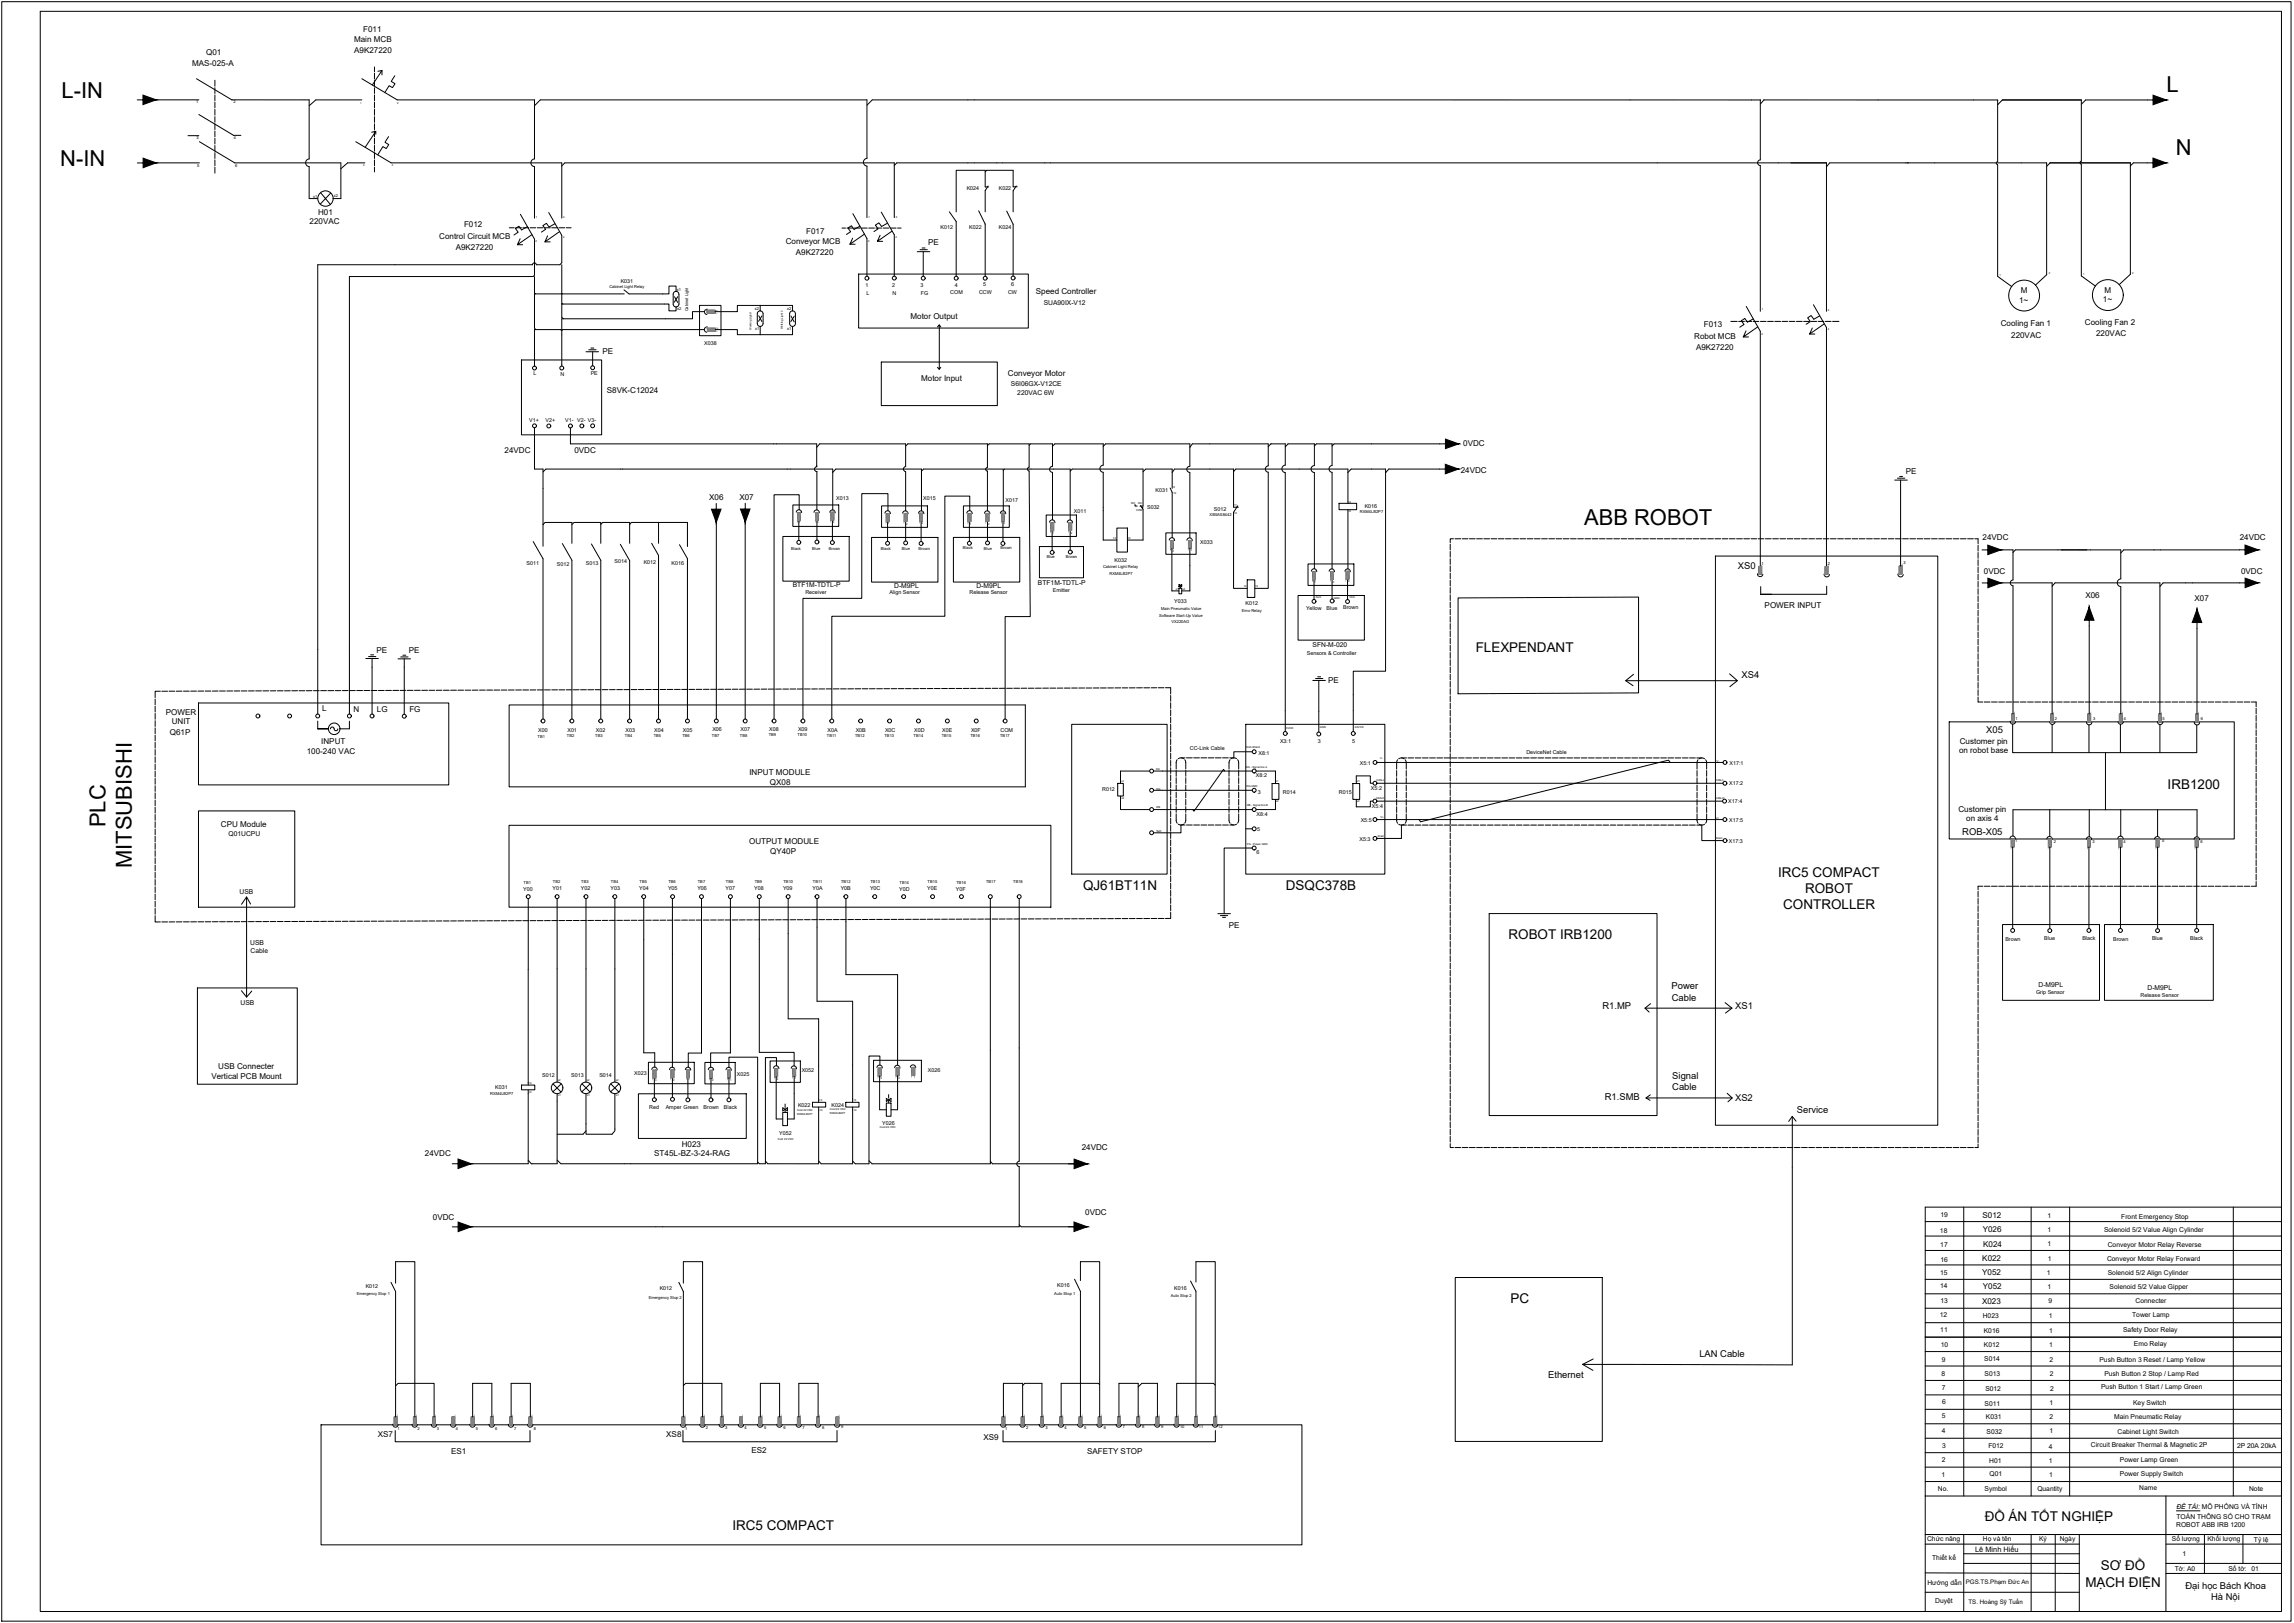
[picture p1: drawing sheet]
<svg xmlns="http://www.w3.org/2000/svg" width="1189mm" height="841mm" viewBox="0 0 1189 841" stroke-linecap="round" stroke-linejoin="round" font-family="sans-serif">
<defs><g id="words">
<g font-size="11.4">
<text x="1123" y="47">L</text>
<text x="32" y="51">L-IN</text>
<text x="1128" y="80">N</text>
<text x="31" y="86">N-IN</text>
<text x="821" y="272">ABB ROBOT</text>
<text x="55" y="429" transform="rotate(-90 55 429)">PLC</text>
<text x="68" y="450" transform="rotate(-90 68 450)">MITSUBISHI</text>
</g>
<g font-size="7">
<text x="765" y="338">FLEXPENDANT</text>
<text x="1123" y="409">IRB1200</text>
<text x="922" y="454">IRC5 COMPACT</text>
<text x="561" y="461">QJ61BT11N</text>
<text x="666" y="461">DSQC378B</text>
<text x="936" y="463">ROBOT</text>
<text x="924" y="471">CONTROLLER</text>
<text x="782" y="487">ROBOT IRB1200</text>
<text x="783" y="675">PC</text>
<text x="1029" y="788">ĐỒ ÁN TỐT NGHIỆP</text>
<text x="380" y="793">IRC5 COMPACT</text>
<text x="1089" y="814">SƠ ĐỒ</text>
<text x="1081" y="823">MẠCH ĐIỆN</text>
</g>
<g font-size="4.9">
<text x="901" y="295">XS0</text>
<text x="903" y="351">XS4</text>
<text x="1029" y="380">X05</text>
<text x="1017" y="433">ROB-X05</text>
<text x="866" y="513">Power</text>
<text x="866" y="519">Cable</text>
<text x="830" y="523">R1.MP</text>
<text x="899" y="523">XS1</text>
<text x="867" y="559">Signal</text>
<text x="832" y="570">R1.SMB</text>
<text x="867" y="565">Cable</text>
<text x="899" y="570">XS2</text>
<text x="931" y="577">Service</text>
<text x="881" y="703">LAN Cable</text>
<text x="802" y="714">Ethernet</text>
<text x="1133" y="824">Đại học Bách Khoa</text>
<text x="1146" y="829">Hà Nội</text>
</g>
<g font-size="4.2">
<text x="188" y="17">F011</text>
<text x="184" y="22">Main MCB</text>
<text x="107" y="29">Q01</text>
<text x="184" y="27">A9K27220</text>
<text x="100" y="34">MAS-025-A</text>
<text x="165" y="112">H01</text>
<text x="160" y="116">220VAC</text>
<text x="240" y="118">F012</text>
<text x="228" y="124">Control Circuit MCB</text>
<text x="418" y="121">F017</text>
<text x="236" y="130">A9K27220</text>
<text x="407" y="126">Conveyor MCB</text>
<text x="481" y="127">PE</text>
<text x="412" y="132">A9K27220</text>
<text x="537" y="152">Speed Controller</text>
<text x="1047" y="152">M</text>
<text x="1091" y="152">M</text>
<text x="1046" y="157">1~</text>
<text x="1090" y="157">1~</text>
<text x="472" y="165">Motor Output</text>
<text x="883" y="169">F013</text>
<text x="1037" y="169">Cooling Fan 1</text>
<text x="1081" y="169">Cooling Fan 2</text>
<text x="878" y="176">Robot MCB</text>
<text x="1042" y="175">220VAC</text>
<text x="1086" y="174">220VAC</text>
<text x="312" y="184">PE</text>
<text x="879" y="181">A9K27220</text>
<text x="477" y="197">Motor Input</text>
<text x="522" y="195">Conveyor Motor</text>
<text x="315" y="203">S8VK-C12024</text>
<text x="758" y="231">0VDC</text>
<text x="262" y="235">24VDC</text>
<text x="298" y="235">0VDC</text>
<text x="757" y="245">24VDC</text>
<text x="988" y="246">PE</text>
<text x="368" y="259">X06</text>
<text x="383" y="259">X07</text>
<text x="1027" y="280">24VDC</text>
<text x="1161" y="280">24VDC</text>
<text x="1028" y="298">0VDC</text>
<text x="1161" y="298">0VDC</text>
<text x="1081" y="310">X06</text>
<text x="1137" y="311">X07</text>
<text x="915" y="315">POWER INPUT</text>
<text x="195" y="338">PE</text>
<text x="212" y="338">PE</text>
<text x="688" y="354">PE</text>
<text x="86" y="370">POWER</text>
<text x="167" y="368">L</text>
<text x="183" y="369">N</text>
<text x="195" y="369">LG</text>
<text x="212" y="369">FG</text>
<text x="89" y="375">UNIT</text>
<text x="88" y="381">Q61P</text>
<text x="166" y="386">INPUT</text>
<text x="1016" y="385">Customer pin</text>
<text x="159" y="391">100-240 VAC</text>
<text x="1015" y="390">on robot base</text>
<text x="388" y="402">INPUT MODULE</text>
<text x="399" y="407">QX08</text>
<text x="1015" y="421">Customer pin</text>
<text x="1019" y="426">on axis 4</text>
<text x="115" y="429">CPU Module</text>
<text x="388" y="438">OUTPUT MODULE</text>
<text x="399" y="443">QY40P</text>
<text x="637" y="481">PE</text>
<text x="113" y="554">USB Connecter</text>
<text x="110" y="559">Vertical PCB Mount</text>
<text x="220" y="599">24VDC</text>
<text x="339" y="599">ST45L-BZ-3-24-RAG</text>
<text x="353" y="594">H023</text>
<text x="561" y="596">24VDC</text>
<text x="562" y="630">0VDC</text>
<text x="224" y="632">0VDC</text>
<text x="1027" y="631">S012</text>
<text x="1028" y="638">Y026</text>
<text x="1028" y="646">K024</text>
<text x="1027" y="654">K022</text>
<text x="1027" y="661">Y052</text>
<text x="1028" y="668">Y052</text>
<text x="1027" y="675">X023</text>
<text x="196" y="744">XS7</text>
<text x="345" y="745">XS8</text>
<text x="510" y="746">XS9</text>
<text x="234" y="753">ES1</text>
<text x="389" y="753">ES2</text>
<text x="563" y="754">SAFETY STOP</text>
</g>
<text font-size="3.8" x="1024" y="804">Lê Minh Hiếu</text>
<g font-size="3.5">
<text x="541" y="158">SUA90IX-V12</text>
<text x="524" y="200">S6I06GX-V12CE</text>
<text x="527" y="205">220VAC 6W</text>
<text x="411" y="304">BTF1M-TDTL-P</text>
<text x="463" y="305">D-M9PL</text>
<text x="506" y="305">D-M9PL</text>
<text x="538" y="303">BTF1M-TDTL-P</text>
<text x="680" y="335">SFN-M-020</text>
<text x="118" y="433">Q01UCPU</text>
<text x="124" y="463">USB</text>
<text x="130" y="490">USB</text>
<text x="130" y="494">Cable</text>
<text x="1056" y="511">D-M9PL</text>
<text x="1113" y="513">D-M9PL</text>
<text x="125" y="521">USB</text>
<text x="1006" y="631">19</text>
<text x="1061" y="631">1</text>
<text x="1099" y="632">Front Emergency Stop</text>
<text x="1005" y="639">18</text>
<text x="1061" y="639">1</text>
<text x="1090" y="639">Solenoid 5/2 Value Align Cylinder</text>
<text x="1006" y="646">17</text>
<text x="1061" y="646">1</text>
<text x="1092" y="646">Conveyor Motor Relay Reverse</text>
<text x="1006" y="654">16</text>
<text x="1061" y="653">1</text>
<text x="1092" y="654">Conveyor Motor Relay Forward</text>
<text x="1006" y="661">15</text>
<text x="1061" y="661">1</text>
<text x="1092" y="661">Solenoid 5/2 Align Cylinder</text>
<text x="1005" y="668">14</text>
<text x="1061" y="668">1</text>
<text x="1093" y="668">Solenoid 5/2 Value Gipper</text>
<text x="1006" y="675">13</text>
<text x="1062" y="675">9</text>
<text x="1107" y="675">Connecter</text>
<text x="1005" y="683">12</text>
<text x="1028" y="683">H023</text>
<text x="1062" y="683">1</text>
<text x="1105" y="683">Tower Lamp</text>
<text x="1006" y="690">11</text>
<text x="1028" y="691">K016</text>
<text x="1062" y="691">1</text>
<text x="1100" y="690">Safety Door Relay</text>
<text x="1006" y="698">10</text>
<text x="1028" y="698">K012</text>
<text x="1062" y="698">1</text>
<text x="1106" y="698">Emo Relay</text>
<text x="1006" y="706">9</text>
<text x="1028" y="705">S014</text>
<text x="1062" y="706">2</text>
<text x="1088" y="706">Push Button 3 Reset / Lamp Yellow</text>
<text x="1006" y="713">8</text>
<text x="1029" y="713">S013</text>
<text x="1062" y="713">2</text>
<text x="1091" y="713">Push Button 2 Stop / Lamp Red</text>
<text x="1089" y="720">Push Button 1 Start / Lamp Green</text>
<text x="1006" y="720">7</text>
<text x="1029" y="721">S012</text>
<text x="1062" y="721">2</text>
<text x="1007" y="728">6</text>
<text x="1028" y="728">S011</text>
<text x="1062" y="728">1</text>
<text x="1106" y="728">Key Switch</text>
<text x="1006" y="735">5</text>
<text x="1029" y="735">K031</text>
<text x="1062" y="735">2</text>
<text x="1096" y="735">Main Pneumatic Relay</text>
<text x="1006" y="743">4</text>
<text x="1030" y="743">S032</text>
<text x="1062" y="743">1</text>
<text x="1097" y="743">Cabinet Light Switch</text>
<text x="1084" y="750">Circuit Breaker Thermal &amp; Magnetic 2P</text>
<text x="1007" y="750">3</text>
<text x="1030" y="750">F012</text>
<text x="1062" y="751">4</text>
<text x="1159" y="750">2P 20A 20kA</text>
<text x="1006" y="758">2</text>
<text x="1031" y="758">H01</text>
<text x="1062" y="758">1</text>
<text x="1099" y="758">Power Lamp Green</text>
<text x="1006" y="766">1</text>
<text x="1031" y="765">Q01</text>
<text x="1062" y="765">1</text>
<text x="1099" y="765">Power Supply Switch</text>
<text x="1004" y="773">No.</text>
<text x="1029" y="773">Symbol</text>
<text x="1056" y="773">Quantity</text>
<text x="1109" y="772">Name</text>
<text x="1166" y="773">Note</text>
<text x="1128" y="782">ĐỀ TÀI: MÔ PHỎNG VÀ TÍNH</text>
<text x="1128" y="791">ROBOT ABB IRB 1200</text>
<text x="1128" y="787">TOÁN THÔNG SỐ CHO TRẠM</text>
<text x="999" y="799">Chức năng</text>
<text x="1028" y="799">Họ và tên</text>
<text x="1057" y="799">Ký</text>
<text x="1067" y="799">Ngày</text>
<text x="1126" y="799">Số lượng</text>
<text x="1144" y="799">Khối lượng</text>
<text x="1168" y="799">Tỷ lệ</text>
<text x="1001" y="809">Thiết kế</text>
<text x="1131" y="806">1</text>
<text x="1127" y="814">Tờ: A0</text>
<text x="1155" y="814">Số tờ:</text>
<text x="1167" y="814">01</text>
<text x="999" y="821">Hướng dẫn</text>
<text x="1003" y="831">Duyệt</text>
</g>
<g font-size="3.2">
<text x="1019" y="821">PGS.TS.Phạm Đức An</text>
<text x="1020" y="831">TS. Hoàng Sỹ Tuấn</text>
</g>
<g font-size="2.8">
<text x="501" y="99">K024</text>
<text x="518" y="98">K022</text>
<text x="487" y="119">K012</text>
<text x="502" y="119">K022</text>
<text x="518" y="119">K024</text>
<text x="322" y="147">K031</text>
<text x="449" y="149">1</text>
<text x="462" y="149">2</text>
<text x="477" y="149">3</text>
<text x="495" y="148">4</text>
<text x="510" y="148">5</text>
<text x="524" y="148">6</text>
<text x="449" y="153">L</text>
<text x="463" y="153">N</text>
<text x="477" y="153">FG</text>
<text x="492" y="153">COM</text>
<text x="507" y="152">CCW</text>
<text x="522" y="152">CW</text>
<text x="365" y="179">X038</text>
<text x="276" y="194">L</text>
<text x="290" y="195">N</text>
<text x="306" y="194">PE</text>
<text x="274" y="219">V1+</text>
<text x="283" y="219">V2+</text>
<text x="293" y="219">V1- V2- V3-</text>
<text x="599" y="255">K031</text>
<text x="433" y="259">X013</text>
<text x="479" y="259">X015</text>
<text x="521" y="260">X017</text>
<text x="594" y="264">S032</text>
<text x="707" y="263">K016</text>
<text x="556" y="266">X011</text>
<text x="629" y="265">S012</text>
<text x="622" y="282">X033</text>
<text x="273" y="293">S011</text>
<text x="289" y="293">S012</text>
<text x="304" y="293">S013</text>
<text x="318" y="292">S014</text>
<text x="334" y="292">K012</text>
<text x="348" y="293">K016</text>
<text x="578" y="291">K032</text>
<text x="417" y="308">Receiver</text>
<text x="461" y="308">Align Sensor</text>
<text x="502" y="308">Release Sensor</text>
<text x="546" y="307">Emitter</text>
<text x="608" y="313">Y033</text>
<text x="645" y="314">K012</text>
<text x="677" y="316">Yellow</text>
<text x="688" y="316">Blue</text>
<text x="696" y="316">Brown</text>
<text x="677" y="339">Sensors &amp; Controller</text>
<text x="279" y="379">X00</text>
<text x="294" y="379">X01</text>
<text x="309" y="379">X02</text>
<text x="324" y="379">X03</text>
<text x="339" y="379">X04</text>
<text x="354" y="379">X05</text>
<text x="369" y="379">X06</text>
<text x="384" y="379">X07</text>
<text x="399" y="379">X08</text>
<text x="414" y="379">X09</text>
<text x="429" y="379">X0A</text>
<text x="443" y="379">X0B</text>
<text x="459" y="379">X0C</text>
<text x="474" y="379">X0D</text>
<text x="488" y="379">X0E</text>
<text x="503" y="379">X0F</text>
<text x="518" y="379">COM</text>
<text x="617" y="389">CC-Link Cable</text>
<text x="663" y="385">X3:1</text>
<text x="683" y="385">3</text>
<text x="701" y="385">5</text>
<text x="652" y="391">X8:1</text>
<text x="791" y="391">DeviceNet Cable</text>
<text x="705" y="396">X5:1</text>
<text x="896" y="396">X17:1</text>
<text x="651" y="403">X8:2</text>
<text x="896" y="407">X17:2</text>
<text x="571" y="410">R012</text>
<text x="652" y="411">3</text>
<text x="665" y="412">R014</text>
<text x="694" y="411">R015</text>
<text x="711" y="409">X5:2</text>
<text x="711" y="419">X5:4</text>
<text x="896" y="416">X17:4</text>
<text x="651" y="423">X8:4</text>
<text x="705" y="426">X5:5</text>
<text x="896" y="426">X17:5</text>
<text x="652" y="431">5</text>
<text x="705" y="436">X5:3</text>
<text x="896" y="437">X17:3</text>
<text x="651" y="442">6</text>
<text x="271" y="462">Y00</text>
<text x="286" y="461">Y01</text>
<text x="301" y="461">Y02</text>
<text x="316" y="461">Y03</text>
<text x="331" y="461">Y04</text>
<text x="346" y="461">Y05</text>
<text x="361" y="461">Y06</text>
<text x="376" y="461">Y07</text>
<text x="391" y="461">Y08</text>
<text x="406" y="461">Y09</text>
<text x="421" y="461">Y0A</text>
<text x="436" y="461">Y0B</text>
<text x="451" y="461">Y0C</text>
<text x="466" y="461">Y0D</text>
<text x="481" y="461">Y0E</text>
<text x="495" y="461">Y0F</text>
<text x="1039" y="487">Brown</text>
<text x="1059" y="487">Blue</text>
<text x="1079" y="487">Black</text>
<text x="1095" y="487">Brown</text>
<text x="1115" y="487">Blue</text>
<text x="1135" y="487">Black</text>
<text x="1055" y="515">Grip Sensor</text>
<text x="1109" y="516">Release Sensor</text>
<text x="281" y="558">S012</text>
<text x="296" y="558">S013</text>
<text x="329" y="557">X023</text>
<text x="382" y="557">X025</text>
<text x="415" y="556">X052</text>
<text x="481" y="555">X026</text>
<text x="311" y="558">S014</text>
<text x="257" y="564">K031</text>
<text x="336" y="575">Red</text>
<text x="345" y="575">Amper Green</text>
<text x="365" y="575">Brown</text>
<text x="375" y="574">Black</text>
<text x="414" y="574">K022</text>
<text x="431" y="573">K024</text>
<text x="457" y="583">Y026</text>
<text x="404" y="588">Y052</text>
<text x="190" y="667">K012</text>
<text x="342" y="669">K012</text>
<text x="548" y="667">K016</text>
<text x="608" y="668">K016</text>
</g>
<g font-size="2.1">
<text x="102" y="54">1</text>
<text x="121" y="53">2</text>
<text x="102" y="72">3</text>
<text x="121" y="72">4</text>
<text x="102" y="87">5</text>
<text x="122" y="87">6</text>
<text x="162" y="102">x1</text>
<text x="173" y="102">x2</text>
<text x="316" y="149">Cabinet Light Relay</text>
<text x="351" y="151">x1</text>
<text x="351" y="161">x2</text>
<text x="357" y="161" transform="rotate(-90 357 161)">Cabinet Light</text>
<text x="391" y="161">x2</text>
<text x="408" y="161">x2</text>
<text x="391" y="171">x1</text>
<text x="408" y="171">x1</text>
<text x="627" y="268">XB5AS8442</text>
<text x="705" y="266">RXM4LB2P7</text>
<text x="410" y="285">Black</text>
<text x="421" y="285">Blue</text>
<text x="429" y="285">Brown</text>
<text x="457" y="285">Black</text>
<text x="467" y="285">Blue</text>
<text x="476" y="285">Brown</text>
<text x="499" y="285">Black</text>
<text x="510" y="285">Blue</text>
<text x="518" y="284">Brown</text>
<text x="542" y="289">Blue</text>
<text x="552" y="289">Brown</text>
<text x="913" y="293">1</text>
<text x="947" y="293">2</text>
<text x="986" y="292">3</text>
<text x="572" y="295">Cabinet Light Relay</text>
<text x="575" y="298">RXM4LB2P7</text>
<text x="602" y="316">Main Pneumatic Value</text>
<text x="644" y="317">Emo Relay</text>
<text x="601" y="320">Software Start-Up Value</text>
<text x="607" y="323">VX220AG</text>
<text x="1045" y="373">1</text>
<text x="1065" y="373">2</text>
<text x="1085" y="373">3</text>
<text x="1101" y="373">4</text>
<text x="1121" y="373">5</text>
<text x="1141" y="373">6</text>
<text x="279" y="382">TB1</text>
<text x="294" y="382">TB2</text>
<text x="308" y="382">TB3</text>
<text x="324" y="382">TB4</text>
<text x="339" y="382">TB5</text>
<text x="354" y="382">TB6</text>
<text x="369" y="382">TB7</text>
<text x="383" y="382">TB8</text>
<text x="398" y="382">TB9</text>
<text x="413" y="382">TB10</text>
<text x="429" y="382">TB11</text>
<text x="443" y="382">TB12</text>
<text x="458" y="382">TB13</text>
<text x="473" y="382">TB14</text>
<text x="488" y="382">TB15</text>
<text x="503" y="382">TB16</text>
<text x="518" y="382">TB17</text>
<text x="1044" y="437">1</text>
<text x="1064" y="437">2</text>
<text x="1085" y="437">3</text>
<text x="1100" y="437">4</text>
<text x="1121" y="436">5</text>
<text x="1140" y="437">6</text>
<text x="271" y="458">TB1</text>
<text x="287" y="458">TB2</text>
<text x="301" y="458">TB3</text>
<text x="317" y="458">TB4</text>
<text x="332" y="458">TB5</text>
<text x="346" y="458">TB6</text>
<text x="362" y="457">TB7</text>
<text x="376" y="457">TB8</text>
<text x="391" y="457">TB9</text>
<text x="406" y="457">TB10</text>
<text x="421" y="458">TB11</text>
<text x="436" y="458">TB12</text>
<text x="451" y="458">TB13</text>
<text x="466" y="458">TB14</text>
<text x="481" y="458">TB15</text>
<text x="496" y="458">TB16</text>
<text x="511" y="458">TB17</text>
<text x="525" y="457">TB18</text>
<text x="254" y="568">RXM4LB2P7</text>
<text x="185" y="671">Emergency Stop 1</text>
<text x="546" y="671">Auto Stop 1</text>
<text x="607" y="672">Auto Stop 2</text>
<text x="336" y="673">Emergency Stop 2</text>
<text x="206" y="741">1</text>
<text x="216" y="741">2</text>
<text x="226" y="741">3</text>
<text x="236" y="741">4</text>
<text x="247" y="741">5</text>
<text x="257" y="741">6</text>
<text x="266" y="741">7</text>
<text x="277" y="741">8</text>
<text x="355" y="741">1</text>
<text x="366" y="741">2</text>
<text x="376" y="740">3</text>
<text x="386" y="741">4</text>
<text x="396" y="741">5</text>
<text x="406" y="741">6</text>
<text x="416" y="740">7</text>
<text x="426" y="740">8</text>
<text x="436" y="740">9</text>
<text x="521" y="741">1</text>
<text x="532" y="740">2</text>
<text x="542" y="740">3</text>
<text x="552" y="740">4</text>
<text x="562" y="740">5</text>
<text x="572" y="740">6</text>
<text x="582" y="740">7</text>
<text x="592" y="740">8</text>
<text x="602" y="740">9</text>
<text x="612" y="740">10</text>
<text x="621" y="740">11</text>
<text x="631" y="740">12</text>
</g>
<g font-size="1.4">
<text x="187" y="54">1</text>
<text x="206" y="54">2</text>
<text x="188" y="86">3</text>
<text x="203" y="86">4</text>
<text x="278" y="113">1</text>
<text x="292" y="113">3</text>
<text x="450" y="113">1</text>
<text x="464" y="113">3</text>
<text x="278" y="126">2</text>
<text x="292" y="123">4</text>
<text x="450" y="125">2</text>
<text x="464" y="123">4</text>
<text x="1036" y="143">1</text>
<text x="1062" y="142">2</text>
<text x="1080" y="143">1</text>
<text x="1105" y="142">2</text>
<text x="372" y="161" transform="rotate(-90 372 161)">1</text>
<text x="913" y="161">1</text>
<text x="947" y="161">3</text>
<text x="372" y="170" transform="rotate(-90 372 170)">2</text>
<text x="390" y="171" transform="rotate(-90 390 171)">Working Light 1</text>
<text x="406" y="171" transform="rotate(-90 406 171)">Working Light 2</text>
<text x="913" y="173">2</text>
<text x="947" y="171">4</text>
<text x="608" y="253">8</text>
<text x="608" y="256">12</text>
<text x="586" y="261">NO</text>
<text x="590" y="261">NC</text>
<text x="640" y="262">11</text>
<text x="699" y="260">13</text>
<text x="589" y="265">COM</text>
<text x="640" y="267">12</text>
<text x="699" y="265">14</text>
<text x="414" y="271">1</text>
<text x="424" y="271">2</text>
<text x="432" y="271">3</text>
<text x="460" y="272">1</text>
<text x="470" y="272">2</text>
<text x="478" y="272">3</text>
<text x="503" y="272">1</text>
<text x="512" y="272">2</text>
<text x="520" y="272">3</text>
<text x="546" y="277">1</text>
<text x="555" y="277">2</text>
<text x="577" y="279">13</text>
<text x="584" y="279">14</text>
<text x="608" y="286">2</text>
<text x="617" y="286">1</text>
<text x="609" y="306">x1</text>
<text x="613" y="306">x2</text>
<text x="645" y="304">14</text>
<text x="650" y="304">13</text>
<text x="681" y="302">1</text>
<text x="691" y="302">2</text>
<text x="699" y="302">3</text>
<text x="682" y="310">AUX</text>
<text x="691" y="310">GND</text>
<text x="699" y="310">VCC</text>
<text x="667" y="378">0VCD</text>
<text x="684" y="377">GND</text>
<text x="702" y="377">24VCD</text>
<text x="646" y="388">SLD-Shield</text>
<text x="715" y="393">V-</text>
<text x="890" y="395">V-</text>
<text x="599" y="399">DA</text>
<text x="646" y="398">DA - Signal line A</text>
<text x="581" y="405">x1</text>
<text x="646" y="408">DG-GND</text>
<text x="661" y="405">x1</text>
<text x="703" y="405">x1</text>
<text x="713" y="405">CAN-L</text>
<text x="889" y="405">CAN-L</text>
<text x="599" y="409">DG</text>
<text x="581" y="414">x2</text>
<text x="599" y="419">DB</text>
<text x="646" y="417">DB - Signal line B</text>
<text x="661" y="416">x2</text>
<text x="703" y="416">x2</text>
<text x="713" y="414">CAN-H</text>
<text x="889" y="414">CAN-H</text>
<text x="715" y="424">V+</text>
<text x="889" y="424">V+</text>
<text x="599" y="431">SLD</text>
<text x="646" y="438">FG - Power GND</text>
<text x="714" y="434">Drain</text>
<text x="889" y="435">Drain</text>
<text x="274" y="562">13</text>
<text x="289" y="560">x2</text>
<text x="304" y="560">x2</text>
<text x="319" y="560">x2</text>
<text x="340" y="560">3</text>
<text x="349" y="560">2</text>
<text x="357" y="560">1</text>
<text x="369" y="560">2</text>
<text x="378" y="560">1</text>
<text x="403" y="560">2</text>
<text x="412" y="559">1</text>
<text x="456" y="559">3</text>
<text x="466" y="559">2</text>
<text x="474" y="559">1</text>
<text x="274" y="566">14</text>
<text x="289" y="568">x1</text>
<text x="304" y="568">x1</text>
<text x="319" y="568">x1</text>
<text x="413" y="576">Coid 24 VDC</text>
<text x="425" y="571">13</text>
<text x="425" y="576">14</text>
<text x="430" y="575">Coid 24 VDC</text>
<text x="442" y="570">13</text>
<text x="442" y="576">14</text>
<text x="413" y="578">RXM4LB2P7</text>
<text x="430" y="577">RXM4LB2P7</text>
<text x="456" y="585">Coid 24 VDC</text>
<text x="403" y="591">Coid 24 VDC</text>
</g>
</g></defs>
<!-- layer: 0 -->
<g fill="none" stroke="#000" stroke-width=".52">
<path d="M1 1h1186v839h-1186zM21 6h1161v829h-1161zM196 37h2l-5 7M198 37v2M205 39l-2 3 2 1-2 2-1-1-3 4M71 52h3M102 41l18 11M103 59l18 11h4M120 52h.1M160 52v30a2 2 0 0 0-2 2 2 2 0 0 0 2 2v17h5M164 52l-4 3M188 41l18 11"/>
<path d="M277 52v30a2 2 0 0 0-2 2 2 2 0 0 0 2 2v27M280 52l-3 3M449 52v30a2 2 0 0 0-2 2 2 2 0 0 0 2 2v27M452 52l-3 3M502 52h3M845 52h63M912 52v31a1.5 1.5 0 0 0-1 1 1.5 1.5 0 0 0 1 2v75M912 52h.1M914 52l-2 2M914 52h.1M973 52h50M1035 52v32a.8 .8 0 0 0 0 1v58l8 5"/>
<path d="M1038 52l-3 2M1079 52v32a.8 .8 0 0 0-1 0 .8 .8 0 0 0 1 1v58l7 5M1081 52l-2 2M1113 52h3M97 70h6M103 73l19 11M184 73l19 11M193 69l2-1-6 8M195 68v2M201 71l-1 3 1 1-1 2-2-1-2 4M71 84h3M166 100l3 3 2-3"/>
<path d="M177 84v19h-4M180 84l-3 3M291 84v29M293 84l-2 2M463 84v29M465 84l-2 2M502 84h3M511 89v-1h14v9h2M512 96l-1 3v11M512 97h-1v-9h-15v22M517 84h3M527 96l-2 3v11"/>
<path d="M541 84h3M859 84h63M947 84v77M948 84l-1 2M987 84h61M1061 84v58l-6 6M1062 84l-1 2M1104 84v58l-6 5M1106 84l-2 2M1113 84h3M166 106l3-3 2 3M270 111l7 13v19h-1h-95v227"/>
<path d="M273 117l-3 2-1-2-2 1 2 2-3 2M284 110l7 12v14l-1 1h-12a1 1 0 0 0-1-1 1 1 0 0 0-1 1h-111v233M288 116l-3 2-2-2-2 1 2 2-2 1M442 111l7 13v19M446 117l-3 2-2-2-2 1 2 2-2 2M457 110l6 12v21M460 116l-3 1-2-2-1 2 1 2-2 1M462 120l-7 5 1-3M492 110l4 5v28M507 109l4 7v27M522 109l3 7v27M268 127h3"/>
<path d="M276 122l-8 5 2-3M282 125h3M290 120l-8 5 2-3M291 137v20l1 1M440 127h3M448 121l-8 6 2-4M455 125h2M475 130h7M477 129h4M478 129h1M478 130v13M277 143v9h1"/>
<path d="M291 152h-14v18l1 1M291 152h.1M291 152h33M323 150l3 2h21v-4h3v3M349 152a1.5 1.5 0 0 1 2-1 1.5 1.5 0 0 1 1 1v6a1.5 1.5 0 0 1-2 1 1.5 1.5 0 0 1-1-1zM350 154l1 3M350 159v2h-3v-3h-56v6l1 1M350 151h.1M350 159h.1M351 154l-2 3M363 158h11v16h-11zM394 158h-12v3h-11"/>
<path d="M394 158v3M394 158h17v3M445 142h88v28h-88zM905 159l7 13v122M940 158l7 12v124M291 171h-14v19M291 171h.1M365 171h-74M365 161h-6v4h-68v25M366 161h5v1h-5zM367 169a1.4 1.4 0 0 0-2 2 1.4 1.4 0 0 0 1 1M367 160a1.4 1.4 0 0 0-2 1 1.4 1.4 0 0 0 1 2"/>
<path d="M367 170h4v2h-4zM371 171h11v2h12M393 161h1l1 1v6a1.5 1.5 0 0 1-1 1 1.5 1.5 0 0 1-2-1v-5zM393 164l2 3M394 169v4M395 164l-2 3M410 161h1l1 1v6a1.5 1.5 0 0 1-1 1 1.5 1.5 0 0 1-2-1v-5zM410 164l2 3M411 169v4h-17M412 164l-2 3M486 169l1-1v23l-1-1M487 168l1 1"/>
<path d="M903 175h3M909 165l-3 2-2-2-2 1 2 2-2 2M911 169l-8 6 2-4M938 173h3M943 164l-3 1-1-1-2 1 1 2-2 1M945 168l-7 5 1-3M270 187h42v38h-42zM304 182h6M305 181h4M306 180h2M307 182v8M457 188h60v22h-60z"/>
<path d="M488 190l-1 1M277 222v21h4v40M296 222v8h127v12M423 232l2-2h44v12a1.3 1.3 0 0 0-1 1 1.3 1.3 0 0 0 1 1v21M469 231l1-1h42v12a.9 .9 0 0 0-1 1 .9 .9 0 0 0 1 1v21M512 231l1-1h20v12a1 1 0 0 0-1 1 1 1 0 0 0 1 1M533 231l1-1h11v12a1.6 1.6 0 0 0-1 1 1.6 1.6 0 0 0 1 2v24M545 231l2-1h25v11a1.9 1.9 0 0 0-2 2 1.9 1.9 0 0 0 2 2v35h7M572 231l1-1h44v12a1.6 1.6 0 0 0-2 1 1.6 1.6 0 0 0 2 2v34M617 232l1-2h39v11a1.7 1.7 0 0 0-1 2 1.7 1.7 0 0 0 1 2M657 231l2-1h7v11a1.9 1.9 0 0 0-2 2 1.9 1.9 0 0 0 2 2v134M666 232l2-2h13v11a1.8 1.8 0 0 0-2 2 1.8 1.8 0 0 0 2 2v50"/>
<path d="M681 231l1-1h8v11a1.8 1.8 0 0 0-1 2 1.8 1.8 0 0 0 1 2v50M749 230h-58l-1 1M281 245l2-2h149v21M423 242a1.3 1.3 0 0 0-1 1 1.3 1.3 0 0 0 1 1M423 242h.1M423 244h.1M423 244v20M432 245l1-2h45v22M478 244l1-1h41v22M520 244l1-1h34v26M533 244l1 76h-13v53M555 244l1-1h36v19h-1"/>
<path d="M592 244l2-1h13v10M606 253l1 2v24M607 245l2-2h30v20h3M639 244l1-1h59v18M657 245v60h-7M699 245l1-2h18v105h-17v31M749 243h-29l-2 2M982 249h6M983 248h4M984 247h2M985 249v44M281 272l2-1h13v11"/>
<path d="M296 272l2-1h13v11M311 272l1-1h14v11M326 272l1-1h14v11M341 271h15v12M371 261v3M371 270v103M386 270v103M386 261v3M406 278h34v23h-34zM411 262h24v11h-24zM413 265a1.4 1.4 0 0 1 1-1 1.4 1.4 0 0 1 1 2M413 266h2v4h-2z"/>
<path d="M414 270v10M414 264v-8h-13v117M422 265a1.4 1.4 0 0 1 1-1 1.4 1.4 0 0 1 2 2M423 266h1v4h-1zM423 270v10M430 265a1.4 1.4 0 0 1 2-1 1.4 1.4 0 0 1 1 2M431 265h1v5h-1zM431 270v10M452 278h34v24h-34zM457 262h24v11h-24zM459 266a1.4 1.4 0 0 1 1-1 1.4 1.4 0 0 1 1 1M459 266h2v4h-2z"/>
<path d="M460 270v11M460 265v-9h-13v54h-31v63M468 266a1.4 1.4 0 0 1 1-1 1.4 1.4 0 0 1 2 1M469 266h1v4h-1zM469 270v10M476 266a1.4 1.4 0 0 1 2-1 1.4 1.4 0 0 1 1 1M477 266h1v4h-1zM477 270v11M494 278h34v24h-34zM499 262h24v11h-24zM501 266a1.4 1.4 0 0 1 2-1 1.4 1.4 0 0 1 1 1M502 266h1v4h-1z"/>
<path d="M502 270v11M503 265v-8h-13v62h-59v54M510 266a1.4 1.4 0 0 1 2-1 1.4 1.4 0 0 1 1 1M511 266h1v4h-1zM512 270v10M518 266a1.4 1.4 0 0 1 2-1 1.4 1.4 0 0 1 1 1M519 266h2v4h-2zM520 270v11M542 267h16v11h-16zM544 271a1.4 1.4 0 0 1 1-2 1.4 1.4 0 0 1 2 2M545 271h1v4h-1zM545 275v10"/>
<path d="M553 271a1.4 1.4 0 0 1 2-2 1.4 1.4 0 0 1 1 2M554 271h1v4h-1zM555 275v10M579 274h5v12h-5zM588 261v1h1M591 262l1 2v16h-8M592 263h.1M604 276h16v11h-16zM606 280a1.4 1.4 0 0 1 1-1 1.4 1.4 0 0 1 2 1M615 280a1.4 1.4 0 0 1 2-1 1.4 1.4 0 0 1 1 1M641 262l-2 3v40h7M694 261h9v3h-9z"/>
<path d="M699 264v31M276 281l5 9v83M291 282l5 8v83M307 282l4 8v83M321 282l5 9v82M338 282l3 6v85M352 282l4 7v84M539 283h23v16h-23zM607 280h1v4h-1zM607 284v22h4M616 280h1v4h-1zM617 284v22h-5"/>
<path d="M678 292h24v11h-24zM680 296a1.4 1.4 0 0 1 1-1 1.4 1.4 0 0 1 1 1M680 296h2v4h-2zM689 296a1.4 1.4 0 0 1 1-1 1.4 1.4 0 0 1 2 1M690 296h1v4h-1zM697 296a1.4 1.4 0 0 1 2-1 1.4 1.4 0 0 1 1 1M698 296h1v4h-1zM889 288h115v295h-115zM911 297a1.4 1.4 0 0 0 1 2 1.4 1.4 0 0 0 2-1M912 294h1v4h-1zM945 297a1.4 1.4 0 0 0 2 2 1.4 1.4 0 0 0 1-1M946 294h1v4h-1z"/>
<path d="M984 297a1.4 1.4 0 0 0 1 2 1.4 1.4 0 0 0 1-1M984 293h2v4h-2zM1027 285h3M1043 285v16a1.5 1.5 0 0 0-1 1 1.5 1.5 0 0 0 1 2v66M1044 285l-1 1M1067 285h16M1099 285v15a2 2 0 0 0-2 2 2 2 0 0 0 2 2v66M1101 285l-2 2M1116 285h4M1160 285h3M611 305h1v3h-1zM611 303l1 1v-1l-1 1z"/>
<path d="M646 300h4v10h-4zM673 309h34v23h-34zM681 300v11M690 300v10M698 300v11M756 310l93-1v50l-93 1zM912 304v4M918 308h-6h6M947 304v4h-29M1027 302h3M1064 302v68M1065 302l-1 2"/>
<path d="M1119 302v68M1121 302l-2 2M1133 302h3M1161 302h3M192 339h2M209 340h1M1083 321v49M1139 323v47M190 341h6M191 340h4M193 341v29M206 341h7"/>
<path d="M208 340h3M210 341v29M680 353h7M682 352h4M683 351h1M683 353v26M847 349l-5 4 4 2M896 349l4 4h-58M900 353l-4 3M103 364h130v43h-130zM165 374v4M170 378h-5h5"/>
<path d="M175 378l-1 1-1-1a1 1 0 0 0-1-1 1 1 0 0 0-1 1M181 374v4h-5M264 365h267v43h-267zM555 375h50v78h-50zM646 375h72v78h-72zM1010 374h148v61h-148zM1042 374a1.4 1.4 0 0 0 1 1 1.4 1.4 0 0 0 2-1M1043 370h1v4h-1zM1043 375v15h95v-14M1062 374a1.4 1.4 0 0 0 2 1 1.4 1.4 0 0 0 1-1M1063 370h1v4h-1zM1064 375v15"/>
<path d="M1081 374a1.4 1.4 0 0 0 2 2 1.4 1.4 0 0 0 1-2M1082 370h1v4h-1zM1083 376v14M1098 370h2v4h-2zM1099 375v15M1100 374a1.4 1.4 0 0 1-1 1 1.4 1.4 0 0 1-1-1M1118 374a1.4 1.4 0 0 0 1 1 1.4 1.4 0 0 0 2-1M1119 370h1v4h-1zM1119 375v15M1137 374a1.4 1.4 0 0 0 1 2 1.4 1.4 0 0 0 2-2M1138 370h1v4h-1zM596 400h-15v6"/>
<path d="M598 400h51M635 400l-1-1-15 21h-1M649 390h-10v3M651 400h10v6M714 395h179M866 395l-1-1-129 32-1-1M1091 390v30h-48v13M579 406h3v7h-3zM581 413v7h15M598 420h51M598 410h51M659 406h4v8h-4z"/>
<path d="M661 414v6h-10M701 406h4v8h-4zM703 414v4h7v-3h2M712 406h-2v-4h-7v4M714 415h179M714 406h179M1062 420v13M1083 420v14M1091 420h48v14M1099 420v13M1118 420v14M103 420h50v50h-50z"/>
<path d="M264 428h281v42h-281zM612 428v4h-14M646 429h3M649 439h-15v34M714 425h179M726 428v6h-12M882 428v8h11M1042 434a1.4 1.4 0 0 1 1-1 1.4 1.4 0 0 1 1 2M1042 435h2v4h-2zM1043 439v42M1061 435a1.4 1.4 0 0 1 1-2 1.4 1.4 0 0 1 2 2M1062 435h1v4h-1z"/>
<path d="M1062 439v42M1081 435a1.4 1.4 0 0 1 2-1 1.4 1.4 0 0 1 1 1M1082 435h1v4h-1zM1083 439v42M1098 435a1.4 1.4 0 0 1 1-2 1.4 1.4 0 0 1 1 2M1098 435h2v4h-2zM1099 439v42M1117 435a1.4 1.4 0 0 1 1-1 1.4 1.4 0 0 1 1 1M1117 435h2v4h-2zM1118 439v42M1137 435a1.4 1.4 0 0 1 2-1 1.4 1.4 0 0 1 1 1M1138 435h1v4h-1z"/>
<path d="M1138 439v42M125 469l3-4v52M128 465l2 3M274 466v96M289 466v95M304 466v95M319 466v95M334 466v80h5v7M348 466v87M364 466v80h-7v7M379 466v80h-11v7M394 466v79h18v7"/>
<path d="M408 466v62h16v43M423 466v53h19v52M438 466v39h27v47M513 466v137M528 466v136a1.4 1.4 0 0 0-1 1 1.4 1.4 0 0 0 1 2v31M631 473h7M632 474h4M634 475h1M772 473h87v105h-87zM1038 479h50v39h-50zM1091 479h56v39h-56zM102 512h52v50h-52z"/>
<path d="M125 513l3 4 2-3M894 520l4 2-4 3M855 520l-2 2 2 2M336 550h24v12h-24zM338 554a1.4 1.4 0 0 1 1-1 1.4 1.4 0 0 1 2 1M338 555h2v4h-2zM339 559v10M347 554a1.4 1.4 0 0 1 1-1 1.4 1.4 0 0 1 2 2M348 554h1v4h-1zM348 558v11M355 554a1.4 1.4 0 0 1 2-1 1.4 1.4 0 0 1 1 2M356 554h1v4h-1z"/>
<path d="M357 558v11M365 551h16v11h-16zM367 554a1.4 1.4 0 0 1 2-1 1.4 1.4 0 0 1 1 2M368 555h1v4h-1zM368 559v10M376 554a1.4 1.4 0 0 1 2-1 1.4 1.4 0 0 1 1 2M377 554h1v5h-1zM378 553v-5h15v55M378 559v10M399 550h16v11h-16zM401 554a1.4 1.4 0 0 1 1-2 1.4 1.4 0 0 1 2 2M402 554h1v4h-1z"/>
<path d="M402 558v22h4M402 552v-4h-5v55M410 554a1.4 1.4 0 0 1 2-2 1.4 1.4 0 0 1 1 2M411 554h1v4h-1zM412 558v22h-4M453 549h25v12h-25zM454 553a1.4 1.4 0 0 1 2-1 1.4 1.4 0 0 1 1 1M455 553h2v5h-2zM456 558v17h3M456 552v-5h-6v56M464 553a1.4 1.4 0 0 1 1-1 1.4 1.4 0 0 1 1 2M464 553h2v4h-2z"/>
<path d="M465 557v18h-3M472 553a1.4 1.4 0 0 1 1-1 1.4 1.4 0 0 1 2 1M473 553h1v4h-1zM270 562h7v3h-7zM274 565v38M287 562l4 4M289 567v36M291 562l-4 4M302 562l4 4M304 567v21h13l2-2v-19M306 562l-5 4M316 566h.1"/>
<path d="M317 562l4 4M321 566h.1M321 562l-5 4M331 567h56v23h-56zM406 576h2v7h-2zM406 574v2l2-2v2zM421 571h7v3h-7zM424 574v29M438 571h7v3h-7zM442 574v29M459 572h3v6h-3zM459 569v2l3-2v2z"/>
<path d="M853 569h45M855 567l-2 2 2 1M895 567l3 2-3 2M929 578v129h-109M304 586l-2 2h-13M931 581l-2-3-2 3M234 603h3M274 601l1 2h1M289 601l2 2M324 603h3M393 602l1 1M397 602l1 1"/>
<path d="M424 602l2 1M442 602l1 1M450 602l2 1M513 602l1 1M554 603h3M234 636h3M340 636h3M528 635l1 1M554 636h3M998 633h184M1018 626v67M1053 626v67"/>
<path d="M1073 626v67M1157 626v67M1182 626h-184v67h184M998 655h184M998 648h184M998 641h184M203 664l2 5v65M205 665v-11h10v80M352 664l2 5v65M354 665v-11h10v80M557 663l3 6v65M560 664v-10h10v80"/>
<path d="M617 664l3 5v65M620 664v-10h10v80M754 662h76v85h-76zM998 678h184M998 670h184M998 663h184M998 685h184M205 718l1-1h19v17M354 718l1-1h19v17M530 718l1-1h9v17M570 717h-1h-19v17M590 719l2-2h8v17"/>
<path d="M630 718l-1-1h-19v17M826 704l-6 3 6 3M166 738h509v63h-509zM204 738a1.4 1.4 0 0 0 1 2 1.4 1.4 0 0 0 1-2M204 734h2v4h-2zM214 738a1.4 1.4 0 0 0 1 2 1.4 1.4 0 0 0 1-2M214 734h2v4h-2zM224 738a1.4 1.4 0 0 0 1 2 1.4 1.4 0 0 0 1-2M224 734h2v4h-2zM234 738a1.4 1.4 0 0 0 1 2 1.4 1.4 0 0 0 1-2M234 734h2v4h-2zM244 738a1.4 1.4 0 0 0 1 2 1.4 1.4 0 0 0 1-2"/>
<path d="M244 734h2v4h-2zM245 734v-17h10v17M253 738a1.4 1.4 0 0 0 2 2 1.4 1.4 0 0 0 1-2M254 734h2v4h-2zM263 738a1.4 1.4 0 0 0 2 2 1.4 1.4 0 0 0 1-2M264 734h2v4h-2zM265 734v-17h10v17M273 738a1.4 1.4 0 0 0 2 2 1.4 1.4 0 0 0 1-2M274 734h2v4h-2zM353 738a1.4 1.4 0 0 0 1 2 1.4 1.4 0 0 0 1-2M353 734h2v4h-2zM363 738a1.4 1.4 0 0 0 1 2 1.4 1.4 0 0 0 1-2"/>
<path d="M363 734h2v4h-2zM373 738a1.4 1.4 0 0 0 1 2 1.4 1.4 0 0 0 1-2M373 734h2v4h-2zM383 738a1.4 1.4 0 0 0 1 2 1.4 1.4 0 0 0 1-2M383 734h2v4h-2zM393 738a1.4 1.4 0 0 0 1 2 1.4 1.4 0 0 0 1-2M393 734h2v4h-2zM394 734v-17h10v17M403 738a1.4 1.4 0 0 0 1 2 1.4 1.4 0 0 0 1-2M403 734h2v4h-2zM413 738a1.4 1.4 0 0 0 1 2 1.4 1.4 0 0 0 1-2M413 734h2v4h-2z"/>
<path d="M414 734v-17h10v17M423 738a1.4 1.4 0 0 0 1 2 1.4 1.4 0 0 0 1-2M423 734h2v4h-2zM433 738a1.4 1.4 0 0 0 1 2 1.4 1.4 0 0 0 1-2M433 734h2v4h-2zM519 738a1.4 1.4 0 0 0 1 2 1.4 1.4 0 0 0 1-2M519 734h2v4h-2zM520 734v-17h10v17M529 738a1.4 1.4 0 0 0 1 2 1.4 1.4 0 0 0 1-2M529 734h2v4h-2zM539 738a1.4 1.4 0 0 0 1 2 1.4 1.4 0 0 0 1-2M539 734h2v4h-2z"/>
<path d="M549 738a1.4 1.4 0 0 0 1 2 1.4 1.4 0 0 0 1-2M549 734h2v4h-2zM559 738a1.4 1.4 0 0 0 1 2 1.4 1.4 0 0 0 1-2M559 734h2v4h-2zM568 738a1.4 1.4 0 0 0 2 2 1.4 1.4 0 0 0 1-2M569 734h2v4h-2zM578 738a1.4 1.4 0 0 0 2 2 1.4 1.4 0 0 0 1-2M579 734h2v4h-2zM580 734v-17h10v17M588 738a1.4 1.4 0 0 0 2 2 1.4 1.4 0 0 0 1-2M589 734h2v4h-2zM598 738a1.4 1.4 0 0 0 2 2 1.4 1.4 0 0 0 1-2"/>
<path d="M599 734h2v4h-2zM608 738a1.4 1.4 0 0 0 2 2 1.4 1.4 0 0 0 1-2M609 734h2v4h-2zM618 738a1.4 1.4 0 0 0 2 2 1.4 1.4 0 0 0 1-2M619 734h2v4h-2zM628 738a1.4 1.4 0 0 0 2 2 1.4 1.4 0 0 0 1-2M629 734h2v4h-2zM205 741v6h70v-6M354 741v6h80v-6M520 741v6h110v-6M998 775v60M1018 795v40"/>
<path d="M1128 783h12M998 815h80M1018 805h60M1018 810h60M1122 800h60M1122 810h60M1122 815h60"/>
<circle cx="169" cy="103" r="4"/>
<circle cx="449" cy="144" r="1"/>
<circle cx="463" cy="144" r="1"/>
<circle cx="478" cy="144" r="1"/>
<circle cx="496" cy="144" r="1"/>
<circle cx="511" cy="144" r="1"/>
<circle cx="525" cy="144" r="1"/>
<circle cx="1049" cy="153" r="8"/>
<circle cx="1092" cy="153" r="8"/>
<circle cx="277" cy="191" r="1"/>
<circle cx="291" cy="191" r="1"/>
<circle cx="307" cy="191" r="1"/>
<circle cx="277" cy="221" r="1"/>
<circle cx="284" cy="221" r="1"/>
<circle cx="296" cy="221" r="1"/>
<circle cx="302" cy="221" r="1"/>
<circle cx="307" cy="221" r="1"/>
<circle cx="414" cy="281" r="1"/>
<circle cx="423" cy="281" r="1"/>
<circle cx="431" cy="281" r="1"/>
<circle cx="460" cy="282" r="1"/>
<circle cx="469" cy="281" r="1"/>
<circle cx="477" cy="282" r="1"/>
<circle cx="502" cy="282" r="1"/>
<circle cx="512" cy="281" r="1"/>
<circle cx="520" cy="282" r="1"/>
<circle cx="545" cy="286" r="1"/>
<circle cx="555" cy="286" r="1"/>
<circle cx="681" cy="312" r="1"/>
<circle cx="690" cy="311" r="1"/>
<circle cx="698" cy="312" r="1"/>
<circle cx="134" cy="371" r="1"/>
<circle cx="150" cy="371" r="1"/>
<circle cx="165" cy="371" r="1"/>
<circle cx="173" cy="378" r="3"/>
<circle cx="181" cy="371" r="1"/>
<circle cx="193" cy="371" r="1"/>
<circle cx="209" cy="371" r="1"/>
<circle cx="281" cy="374" r="1"/>
<circle cx="296" cy="374" r="1"/>
<circle cx="311" cy="374" r="1"/>
<circle cx="326" cy="374" r="1"/>
<circle cx="341" cy="374" r="1"/>
<circle cx="356" cy="374" r="1"/>
<circle cx="371" cy="374" r="1"/>
<circle cx="386" cy="374" r="1"/>
<circle cx="401" cy="374" r="1"/>
<circle cx="416" cy="374" r="1"/>
<circle cx="431" cy="374" r="1"/>
<circle cx="446" cy="374" r="1"/>
<circle cx="461" cy="374" r="1"/>
<circle cx="476" cy="374" r="1"/>
<circle cx="491" cy="374" r="1"/>
<circle cx="506" cy="374" r="1"/>
<circle cx="521" cy="374" r="1"/>
<circle cx="597" cy="400" r="1"/>
<circle cx="650" cy="400" r="1"/>
<circle cx="650" cy="390" r="1"/>
<circle cx="666" cy="380" r="1"/>
<circle cx="683" cy="380" r="1"/>
<circle cx="701" cy="380" r="1"/>
<circle cx="713" cy="395" r="1"/>
<circle cx="894" cy="395" r="1"/>
<circle cx="597" cy="410" r="1"/>
<circle cx="597" cy="419" r="1"/>
<circle cx="650" cy="419" r="1"/>
<circle cx="650" cy="410" r="1"/>
<circle cx="713" cy="415" r="1"/>
<circle cx="713" cy="406" r="1"/>
<circle cx="894" cy="415" r="1"/>
<circle cx="894" cy="406" r="1"/>
<circle cx="597" cy="432" r="1"/>
<circle cx="650" cy="429" r="1"/>
<circle cx="650" cy="439" r="1"/>
<circle cx="713" cy="425" r="1"/>
<circle cx="713" cy="434" r="1"/>
<circle cx="894" cy="425" r="1"/>
<circle cx="894" cy="436" r="1"/>
<circle cx="274" cy="465" r="1"/>
<circle cx="289" cy="465" r="1"/>
<circle cx="304" cy="465" r="1"/>
<circle cx="319" cy="465" r="1"/>
<circle cx="334" cy="465" r="1"/>
<circle cx="349" cy="465" r="1"/>
<circle cx="364" cy="465" r="1"/>
<circle cx="379" cy="465" r="1"/>
<circle cx="393" cy="465" r="1"/>
<circle cx="408" cy="465" r="1"/>
<circle cx="423" cy="465" r="1"/>
<circle cx="438" cy="465" r="1"/>
<circle cx="453" cy="465" r="1"/>
<circle cx="468" cy="465" r="1"/>
<circle cx="483" cy="465" r="1"/>
<circle cx="498" cy="465" r="1"/>
<circle cx="513" cy="465" r="1"/>
<circle cx="528" cy="465" r="1"/>
<circle cx="1043" cy="482" r="1"/>
<circle cx="1062" cy="482" r="1"/>
<circle cx="1083" cy="482" r="1"/>
<circle cx="1099" cy="482" r="1"/>
<circle cx="1118" cy="482" r="1"/>
<circle cx="1138" cy="482" r="1"/>
<circle cx="289" cy="564" r="3"/>
<circle cx="304" cy="564" r="3"/>
<circle cx="319" cy="564" r="3"/>
<circle cx="339" cy="570" r="1"/>
<circle cx="349" cy="570" r="1"/>
<circle cx="356" cy="570" r="1"/>
<circle cx="368" cy="570" r="1"/>
<circle cx="378" cy="570" r="1"/>
</g>
<!-- layer: FORMAT -->
<path d="M998 775h184M1122 775v60M998 795h184M1053 795v40M1065 795v40M1078 795v40M1142 795v20M1162 795v15M998 800h80M998 825h80" fill="none" stroke="#000" stroke-width=".52"/>
<!-- layer: NetManh -->
<path d="M998 693h184M998 715h184M998 708h184M998 700h184M998 738h184M998 730h184M998 723h184M998 753h184M998 745h184M998 775v-7h184v7M998 760h184" fill="none" stroke="#000" stroke-width=".52"/>
<!-- layer: SYMS -->
<path d="M998 693v75M1018 693v82M1053 693v82M1073 693v82M1157 693v82" fill="none" stroke="#000" stroke-width=".52"/>
<!-- layer: YEL_14_THHN -->
<g fill="none" stroke="#000" stroke-width=".52">
<path d="M81 52h22M120 52h40M164 52h24M206 52h71M280 52h169M452 52h50M505 52h340M908 52h4M914 52h59M1023 52h12M1038 52h41M1081 52h32"/>
<path d="M81 84h22M122 84h55M180 84h9M203 84h88M293 84h170M465 84h37M505 84h12M520 84h21M544 84h315M922 84h25M948 84h39M1048 84h13"/>
<path d="M1062 84h42M1106 84h7M1037 285h6M1044 285h23M1069 285h13M1083 285h16M1101 285h15M1120 285h41M1037 302h27M1065 302h54M1121 302h12M1136 302h25"/>
<path d="M244 603h30M276 603h13M291 603h33M327 603h66M394 603h3M398 603h26M426 603h16M443 603h7M452 603h61M514 603h46M244 636h96M343 636h185"/>
<path d="M529 636h31"/>
</g>
<!-- layer: 0-netdam -->
<g fill="#000" stroke="#000" stroke-width=".52">
<path d="M74 49l7 3h-7zM74 52v2l7-2z"/>
<path d="M1116 49l7 3h-7zM1116 52v2l7-2z"/>
<path d="M74 82l7 2h-7zM74 84v3l7-3z"/>
<path d="M1116 82l7 2h-7zM1116 84v3l7-3z"/>
<path d="M749 228l7 2h-7zM749 230v2l7-2z"/>
<path d="M749 241l7 2h-7zM749 243v3l7-3z"/>
<path d="M371 264h3l-3 7zM369 264l2 7v-7z"/>
<path d="M386 264h3l-3 7zM384 264l2 7v-7z"/>
<path d="M1030 282l7 3h-7zM1030 285v2l7-2z"/>
<path d="M1030 300l7 2h-7zM1030 302v3l7-3z"/>
<path d="M1163 282l7 3h-7zM1163 285v2l7-2z"/>
<path d="M1164 300l6 2h-6zM1164 302v3l6-3z"/>
<path d="M1083 315v6h-3zM1083 315v6h2z"/>
<path d="M1139 316v7h-3zM1139 316v7h2z"/>
<path d="M237 601l7 2h-7zM237 603v3l7-3z"/>
<path d="M557 601l6 2h-6zM557 603v3l6-3z"/>
<path d="M237 633l7 3h-7zM237 636v2l7-2z"/>
<path d="M557 633l6 3h-6zM557 636v2l6-2z"/>
</g>
<!-- layer: LOC -->
<g fill="#808080" stroke="#808080" stroke-width=".52">
<path d="M413 266h2l-2 4zM415 266l-2 4h2z"/>
<path d="M423 266h1l-1 4zM424 266l-1 4h1z"/>
<path d="M431 265h1l-1 5zM432 265l-1 5h1z"/>
<path d="M459 266h2l-2 4zM461 266l-2 4h2z"/>
<path d="M469 266h1l-1 4zM470 266l-1 4h1z"/>
<path d="M477 266h1l-1 4zM478 266l-1 4h1z"/>
<path d="M502 266h1l-1 4zM503 266l-1 4h1z"/>
<path d="M511 266h1l-1 4zM512 266l-1 4h1z"/>
<path d="M519 266h2l-2 4zM521 266l-2 4h2z"/>
<path d="M545 271h1l-1 4zM546 271l-1 4h1z"/>
<path d="M554 271h1l-1 4zM555 271l-1 4h1z"/>
<path d="M338 555h2l-2 4zM340 555l-2 4h2z"/>
<path d="M348 554h1l-1 4zM349 554l-1 4h1z"/>
<path d="M356 554h1l-1 4zM357 554l-1 4h1z"/>
<path d="M368 555h1l-1 4zM369 555l-1 4h1z"/>
<path d="M377 554h1l-1 5zM378 554l-1 5h1z"/>
<path d="M402 554h1l-1 4zM403 554l-1 4h1z"/>
<path d="M411 554h1l-1 4zM412 554l-1 4h1z"/>
<path d="M455 553h2l-2 5zM457 553l-2 5h2z"/>
<path d="M464 553h2l-2 4zM466 553l-2 4h2z"/>
<path d="M473 553h1l-1 4zM474 553l-1 4h1z"/>
<path d="M607 280h1l-1 4zM608 280l-1 4h1z"/>
<path d="M616 280h1l-1 4zM617 280l-1 4h1z"/>
<path d="M680 296h2l-2 4zM682 296l-2 4h2z"/>
<path d="M690 296h1l-1 4zM691 296l-1 4h1z"/>
<path d="M698 296h1l-1 4zM699 296l-1 4h1z"/>
<path d="M986 293v4h-2zM984 293v4l2-4z"/>
<path d="M947 294v4h-1zM946 294v4l1-4z"/>
<path d="M913 294v4h-1zM912 294v4l1-4z"/>
<path d="M1083 370v4h-1zM1082 370v4l1-4z"/>
<path d="M1064 370v4h-1zM1063 370v4l1-4z"/>
<path d="M1044 370v4h-1zM1043 370v4l1-4z"/>
<path d="M1139 370v4h-1zM1138 370v4l1-4z"/>
<path d="M1120 370v4h-1zM1119 370v4l1-4z"/>
<path d="M1100 370v4h-2zM1098 370v4l2-4z"/>
<path d="M1098 435h2l-2 4zM1100 435l-2 4h2z"/>
<path d="M1117 435h2l-2 4zM1119 435l-2 4h2z"/>
<path d="M1138 435h1l-1 4zM1139 435l-1 4h1z"/>
<path d="M1042 435h2l-2 4zM1044 435l-2 4h2z"/>
<path d="M1062 435h1l-1 4zM1063 435l-1 4h1z"/>
<path d="M1082 435h1l-1 4zM1083 435l-1 4h1z"/>
<path d="M206 734v4h-2zM204 734v4l2-4z"/>
<path d="M216 734v4h-2zM214 734v4l2-4z"/>
<path d="M226 734v4h-2zM224 734v4l2-4z"/>
<path d="M236 734v4h-2zM234 734v4l2-4z"/>
<path d="M246 734v4h-2zM244 734v4l2-4z"/>
<path d="M256 734v4h-2zM254 734v4l2-4z"/>
<path d="M266 734v4h-2zM264 734v4l2-4z"/>
<path d="M276 734v4h-2zM274 734v4l2-4z"/>
<path d="M355 734v4h-2zM353 734v4l2-4z"/>
<path d="M365 734v4h-2zM363 734v4l2-4z"/>
<path d="M375 734v4h-2zM373 734v4l2-4z"/>
<path d="M385 734v4h-2zM383 734v4l2-4z"/>
<path d="M395 734v4h-2zM393 734v4l2-4z"/>
<path d="M405 734v4h-2zM403 734v4l2-4z"/>
<path d="M415 734v4h-2zM413 734v4l2-4z"/>
<path d="M425 734v4h-2zM423 734v4l2-4z"/>
<path d="M435 734v4h-2zM433 734v4l2-4z"/>
<path d="M521 734v4h-2zM519 734v4l2-4z"/>
<path d="M531 734v4h-2zM529 734v4l2-4z"/>
<path d="M541 734v4h-2zM539 734v4l2-4z"/>
<path d="M551 734v4h-2zM549 734v4l2-4z"/>
<path d="M561 734v4h-2zM559 734v4l2-4z"/>
<path d="M571 734v4h-2zM569 734v4l2-4z"/>
<path d="M581 734v4h-2zM579 734v4l2-4z"/>
<path d="M591 734v4h-2zM589 734v4l2-4z"/>
<path d="M601 734v4h-2zM599 734v4l2-4z"/>
<path d="M611 734v4h-2zM609 734v4l2-4z"/>
<path d="M621 734v4h-2zM619 734v4l2-4z"/>
<path d="M631 734v4h-2zM629 734v4l2-4z"/>
<path d="M367 170l4 2h-4zM367 170l4 2v-2z"/>
<path d="M366 161l5 1h-5zM366 161l5 1v-1z"/>
</g>
<g fill="none" stroke="#000" stroke-width=".52">
<path d="M194 35v2M194 38v3M111 42v3M111 45v3M111 49v3M111 53v3M111 57v3M194 42v3M194 45v3M194 49v3M194 53v3M194 57v3"/>
<path d="M111 60v3M111 64v3M111 68v3M111 72v3M111 75v3M111 79v3M194 60v3M194 64v3M194 68v3M194 72v3M194 75v3M194 79v3"/>
<path d="M111 83v3M111 87v3M194 83v3M194 87v2M264 118h2M267 118h3M271 118h3M275 118h3M278 118h3M282 118h3M286 118h3M290 118h3"/>
<path d="M293 118h3M436 118h2M439 118h3M443 118h3M446 118h3M450 118h3M454 118h3M458 118h3M461 118h3M465 118h2M897 167h3M901 167h3"/>
<path d="M905 167h3M909 167h3M912 167h3M916 167h3M920 167h3M924 167h3M927 167h3M931 167h3M935 167h3M938 167h3M942 167h3M946 167h3"/>
<path d="M950 167h3M753 279h-1v2M754 279h3M758 279h3M762 279h3M765 279h3M769 279h3M773 279h3M776 279h3M780 279h3M784 279h3M788 279h3"/>
<path d="M791 279h3M795 279h3M799 279h3M803 279h3M806 279h3M810 279h3M814 279h3M818 279h3M821 279h3M825 279h3M829 279h3M833 279h3"/>
<path d="M836 279h3M840 279h3M844 279h3M848 279h3M851 279h3M855 279h3M859 279h3M863 279h3M866 279h3M870 279h3M874 279h3M877 279h4"/>
<path d="M881 279h3M885 279h3M889 279h3M892 279h3M896 279h3M900 279h3M904 279h3M907 279h3M911 279h3M915 279h3M919 279h3M922 279h3"/>
<path d="M926 279h3M930 279h3M934 279h3M937 279h3M941 279h3M945 279h3M949 279h3M952 279h3M956 279h3M960 279h3M964 279h3M967 279h3"/>
<path d="M971 279h3M975 279h3M979 279h3M982 279h3M986 279h3M990 279h3M994 279h2M997 279h3M1001 279h3M1005 279h3M1008 279h3M1012 279h3"/>
<path d="M1016 279h3M1020 279h3M1023 279h2v3M752 282v3M752 286v3M752 289v3M752 293v3M752 297v3M1025 283v3M1025 286v3M1025 290v3M1025 294v3"/>
<path d="M1025 298v3M612 303v2M752 301v3M752 304v3M752 308v3M752 312v3M752 316v3M752 319v3M1025 301v3M1025 305v3M1025 309v3M1025 313v2"/>
<path d="M1025 316v3M1025 320v3M752 323v3M752 327v3M752 331v3M752 334v3M752 338v3M1025 324v3M1025 327v3M1025 331v3M1025 335v3M1025 339v3"/>
<path d="M83 358h-3v3M84 358h3M88 358h3M94 358h-3M95 358h3M102 358h-3M106 358h-3M106 358h3M113 358h-3M114 358h3M118 358h3M124 358h-3"/>
<path d="M125 358h3M132 358h-3M132 358h4M136 358h3M143 358h-3M144 358h3M150 358h-3M154 358h-3M155 358h3M162 358h-3M162 358h3M166 358h3"/>
<path d="M173 358h-3M174 358h3M180 358h-3M181 358h3M185 358h3M192 358h-3M192 358h3M199 358h-3M203 358h-3M204 358h3M210 358h-3M211 358h3"/>
<path d="M215 358h3M222 358h-3M222 358h3M229 358h-3M230 358h3M234 358h3M240 358h-3M241 358h3M248 358h-3M251 358h-2M252 358h3M259 358h-3"/>
<path d="M260 358h3M263 358h3M270 358h-3M271 358h3M278 358h-3M278 358h3M282 357h3M289 357h-3M290 357h3M296 357h-3M300 357h-3M301 357h3"/>
<path d="M308 357h-3M308 357h3M312 357h3M319 357h-3M320 357h3M326 357h-3M327 357h3M331 357h3M338 357h-3M338 357h3M345 357h-3M349 357h-3"/>
<path d="M350 357h3M356 357h-3M357 357h3M361 357h3M367 357h-2M368 357h3M375 357h-3M376 357h3M379 357h3M386 357h-3M387 357h3M394 357h-3"/>
<path d="M397 357h-3M398 357h3M405 357h-3M406 357h3M409 357h3M416 357h-3M417 357h3M424 357h-3M424 357h3M428 357h3M435 357h-3M436 357h3"/>
<path d="M442 357h-3M446 357h-3M447 357h3M454 357h-3M454 357h3M458 357h3M465 357h-3M466 357h3M472 357h-3M473 357h3M477 357h3M484 357h-4"/>
<path d="M484 357h3M491 357h-3M495 357h-3M495 357h3M502 357h-3M503 357h3M507 357h3M513 357h-3M514 357h3M521 357h-3M522 357h3M525 357h3"/>
<path d="M532 357h-3M533 357h3M540 357h-3M543 357h-3M544 357h3M551 357h-3M552 357h3M555 357h3M562 357h-3M563 357h3M570 356l-3 1M570 356h3"/>
<path d="M574 356h3M581 356h-3M582 356h3M588 356h-3M592 356h-3M593 356h3M599 356h-2M600 356h3M604 356h3v4M752 342v3M752 346v3M752 349v3"/>
<path d="M752 353v3M752 357v3M1025 342v3M1025 346v3M1025 350v3M1025 354v3M1025 357v3M80 362v3M80 366v3M80 370v3M80 373v3M80 377v3"/>
<path d="M607 360v3M607 364v3M607 368v3M607 372v3M607 375v3M607 379v3M752 361v3M752 364v3M752 368v3M752 372v3M752 376v3M752 379v3"/>
<path d="M1025 361v3h3M1028 364h3M1032 364h3M1036 364h3M1040 364h3M1043 364h3M1047 364h3M1051 364h3M1055 364h3M1058 364h3M1062 364h3M1066 364h3"/>
<path d="M1070 364h2M1073 364h3M1077 364h3M1081 364h3M1084 364h3M1088 364h3M1092 364h3M1096 364h3M1099 364h3M1103 364h3M1107 364h3M1111 364h3"/>
<path d="M1114 364h3M1118 364h3M1122 364h3M1126 364h3M1129 364h3M1133 364h3M1137 364h3M1141 364h3M1144 364h3M1148 364h3M1152 364h3M1156 364h3"/>
<path d="M1159 364h3M1163 364h3M1167 364h2v2M1169 367v3M1169 371v3M1169 374v3M1169 378v3M80 381v3M80 385v3M80 388v3M80 392v3M80 396v3"/>
<path d="M80 400v3M607 383v3M607 387v3M607 390v3M607 394v3M607 398v3M610 399v3M610 394v5M611 393h1h1M612 393h2M614 394l1 5M615 399v3"/>
<path d="M615 393h3M619 393h3M622 393h3M626 393h3M630 393h3M634 393h3M637 399v3M637 393h2M637 394v5M638 393h1h2M641 394l1 5M642 399v3"/>
<path d="M724 399v3M724 394v5M725 393h1h2M726 393h3M728 394l1 5M729 399v3M730 393h3M733 393h3M737 393h3M741 393h3M745 393h3M748 393h3"/>
<path d="M752 383v3M752 387v3M752 391v3M752 394v3M752 398v3M752 393h3M756 393h3M760 393h3M763 393h3M767 393h3M771 393h3M775 393h3"/>
<path d="M778 393h3M782 393h3M786 393h3M790 393h3M793 393h3M797 393h3M801 393h3M805 393h3M808 393h3M812 393h3M816 393h3M819 393h3"/>
<path d="M823 393h3M827 393h3M831 393h3M834 393h3M838 393h3M842 393h3M846 393h3M849 393h3M853 393h3M857 393h3M861 393h3M864 393h3"/>
<path d="M868 393h3M872 393h3M876 393h3M879 393h3M879 399v3M880 394l-1 5M881 393h1h1M884 394v5M884 399v3M1169 382v3M1169 386v3M1169 389v3"/>
<path d="M1169 393v3M1169 397v3M80 403v3M80 407v3M80 411v3M80 415v3M80 418v3M607 402v3M607 405v3M607 409v3M607 413v3M607 417v3"/>
<path d="M610 403v3M610 407v3M610 410v3M610 414v3M610 418v3M615 403v3M615 407v3M615 410v3M615 414v3M615 418v3M637 403v3M637 407v3"/>
<path d="M637 410v3M637 414v3M637 418v3M642 403v3M642 407v3M642 410v3M642 414v3M642 418v3M724 403v3M724 407v3M724 411v3M724 414v3"/>
<path d="M724 418v3M729 403v3M729 407v3M729 411v3M729 414v3M729 418v3M752 402v3M752 405v3M752 409v3M752 413v3M752 417v3M879 403v3"/>
<path d="M879 407v3M879 411v3M879 414v3M879 418v3M884 403v3M884 407v3M884 411v3M884 414v3M884 418v3M1169 401v3M1169 404v3M1169 408v3"/>
<path d="M1169 412v3M1169 416v3M1169 419v3M80 422v3M80 426v3M80 430v3M80 433v3M80 437v3M607 420v3M607 424v3M607 428v3M607 431v3"/>
<path d="M607 435v3M607 439v3M610 422v5M611 427l1 1 1-1M612 428h2M615 422l-1 5M615 428h3M619 428h3M622 428h3M626 428h3M630 428h3M634 428h3"/>
<path d="M637 422v5M637 428h2M638 427l1 1 2-1M642 422l-1 5M724 422v5M725 427l1 1 2-1M726 428h3M729 422l-1 5M730 428h3M733 428h3M737 428h3M741 428h3"/>
<path d="M745 428h3M748 428h3M752 420v3M752 424v3M752 428v3M752 432v3M752 435v3M752 439v3M752 428h3M756 428h3M760 428h3M763 428h3"/>
<path d="M767 428h3M771 428h3M775 428h3M778 428h3M782 428h3M786 428h3M790 428h3M793 428h3M797 428h3M801 428h3M805 428h3M808 428h3"/>
<path d="M812 428h3M816 428h3M819 428h3M823 428h3M827 428h3M831 428h3M834 428h3M838 428h3M842 428h3M846 428h3M849 428h3M853 428h3"/>
<path d="M857 428h3M861 428h3M864 428h3M868 428h3M872 428h3M876 428h3M879 428h3M879 422l1 5M881 427l1 1 1-1M884 422v5M1169 423v3M1169 427v3"/>
<path d="M1169 431v3M1169 434v3M1169 438v3M80 441v3M80 445v3M80 448v3M80 452v3M80 456v3M80 460v2M607 443v3M607 446v3M607 450v3"/>
<path d="M607 454v3M607 458v3M752 443v3M752 447v3M752 450v3M752 454v3M752 458v3M1028 459h-3v2M1028 459h3M1032 459h3M1036 459h3M1040 459h3"/>
<path d="M1043 459h3M1047 459h3M1051 459h3M1055 459h3M1058 459h3M1062 459h3M1066 459h3M1070 459h2M1073 459h3M1077 459h3M1081 459h3M1084 459h3"/>
<path d="M1088 459h3M1092 459h3M1096 459h3M1099 459h3M1103 459h3M1107 459h3M1111 459h3M1114 459h3M1118 459h3M1122 459h3M1126 459h3M1129 459h3"/>
<path d="M1133 459h3M1137 459h3M1141 459h3M1144 459h3M1148 459h3M1152 459h3M1156 459h3M1159 459h3M1163 459h3M1169 442v3M1169 446v3M1169 449v3"/>
<path d="M1169 453v3M1169 457v2h-2M80 474v4h3M80 463v3M80 467v3M80 471v3M84 478h3M91 478h-3M94 478h-3M95 478h3M102 478h-3M103 478h3"/>
<path d="M106 478h3M113 478h-3M114 478h3M121 478h-3M121 478h3M125 478h3M132 478h-3M132 478h4M139 478h-3M143 478h-3M144 478h3M150 478h-3"/>
<path d="M151 478h3M155 477h3M162 477h-3M162 477h3M169 477h-3M170 477h3M174 477h3M180 477h-3M181 477h3M188 477h-3M192 477h-3M192 477h3"/>
<path d="M199 477h-3M200 477h3M204 477h3M210 477h-3M211 477h3M218 477h-3M219 477h3M222 477h3M229 477h-3M230 477h3M237 477h-3M240 477h-3"/>
<path d="M241 477h3M248 477h-3M249 477h2M252 477h3M259 477h-3M260 477h3M266 477h-3M267 477h3M271 477h3M278 477h-3M278 477h3M285 477h-3"/>
<path d="M289 477h-3M290 477h3M296 477h-3M297 477h3M301 477h3M308 477h-3M308 477h3M315 477h-3M316 477h3M320 477h3M326 477h-3M327 477h3"/>
<path d="M334 477h-3M338 477h-3M338 477h3M345 477h-3M346 477h3M350 477h3M356 477h-3M357 477h3M364 477h-3M365 477h2M368 477h3M375 477h-3"/>
<path d="M376 477h3M382 477h-3M386 477h-3M387 477h3M394 477h-3M394 477h3M401 477h-3M405 477h-3M406 477h3M412 477h-3M413 477h3M417 477h3"/>
<path d="M424 477h-3M424 477h3M431 477h-3M435 477h-3M436 477h3M442 476l-3 1M443 476h3M450 476h-3M454 476h-3M454 476h3M461 476h-3M462 476h3"/>
<path d="M466 476h3M472 476h-3M473 476h3M480 476h-3M484 476h-4M484 476h3M491 476h-3M492 476h3M498 476h-3M502 476h-3M503 476h3M510 476h-3"/>
<path d="M510 476h3M514 476h3M521 476h-3M522 476h3M528 476h-3M532 476h-3M533 476h3M540 476h-3M540 476h3M547 476h-3M551 476h-3M552 476h3"/>
<path d="M558 476h-3M559 476h3M563 476h3M570 476h-3M570 476h3M577 476h-3M581 476h-3M582 476h3M588 476h-3M589 476h3M596 476h-3M599 476h-2"/>
<path d="M600 476h3M607 473v3h-3M607 461v3M607 465v3M607 469v3M752 462v3M752 465v3M752 469v3M752 473v3M752 477v3M1025 462v3M1025 466v3"/>
<path d="M1025 469v3M1025 473v3M1025 477v3M752 480v3M752 484v3M752 488v3M752 492v3M752 495v3M752 499v3M1025 481v3M1025 484v3M1025 488v3"/>
<path d="M1025 492v3M1025 496v3M1025 499v3M752 503v3M752 507v3M752 510v3M752 514v3M752 518v3M1025 503v3M1025 507v3M1025 510v3M1025 514v3"/>
<path d="M1025 518v3M752 521v3M752 525v3M752 529v3M752 533v3M752 536v3M1025 522v3M1025 525v3M1025 529v3M1025 533v3M1025 537v3M752 540v3"/>
<path d="M752 544v3M752 548v3M752 551v3M752 555v3M752 559v3M1025 540v3M1025 544v3M1025 548v3M1025 552v3M1025 555v3M1025 559v3M407 572v2"/>
<path d="M407 575v1M461 567v2M461 570v2M752 563v3M752 566v3M752 570v3M752 574v3M752 578v3M1025 563v3M1025 567v3M1025 570v3M1025 574v3"/>
<path d="M1025 578v3M752 593v2h1M752 581v3M752 585v3M752 589v3M754 595h3M758 595h3M762 595h3M765 595h3M769 595h3M773 595h3M776 595h3"/>
<path d="M780 595h3M784 595h3M788 595h3M791 595h3M795 595h3M799 595h3M803 595h3M806 595h3M810 595h3M814 595h3M818 595h3M821 595h3"/>
<path d="M825 595h3M829 595h3M833 595h3M836 595h3M840 595h3M844 595h3M848 595h3M851 595h3M855 595h3M859 595h3M863 595h3M866 595h3"/>
<path d="M870 595h3M874 595h3M877 595h4M881 595h3M885 595h3M889 595h3M892 595h3M896 595h3M900 595h3M904 595h3M907 595h3M911 595h3"/>
<path d="M915 595h3M919 595h3M922 595h3M926 595h3M930 595h3M934 595h3M937 595h3M941 595h3M945 595h3M949 595h3M952 595h3M956 595h3"/>
<path d="M960 595h3M964 595h3M967 595h3M971 595h3M975 595h3M979 595h3M982 595h3M986 595h3M990 595h3M994 595h2M997 595h3M1001 595h3"/>
<path d="M1005 595h3M1008 595h3M1012 595h3M1016 595h3M1020 595h3M1025 593v2h-2M1025 582v3M1025 585v3M1025 589v3"/>
</g>
<!-- layer: 0-netdam -->
<path d="M853 522h45" fill="none" stroke="#000" stroke-width=".52"/>
<use href="#words"/>
</svg>
